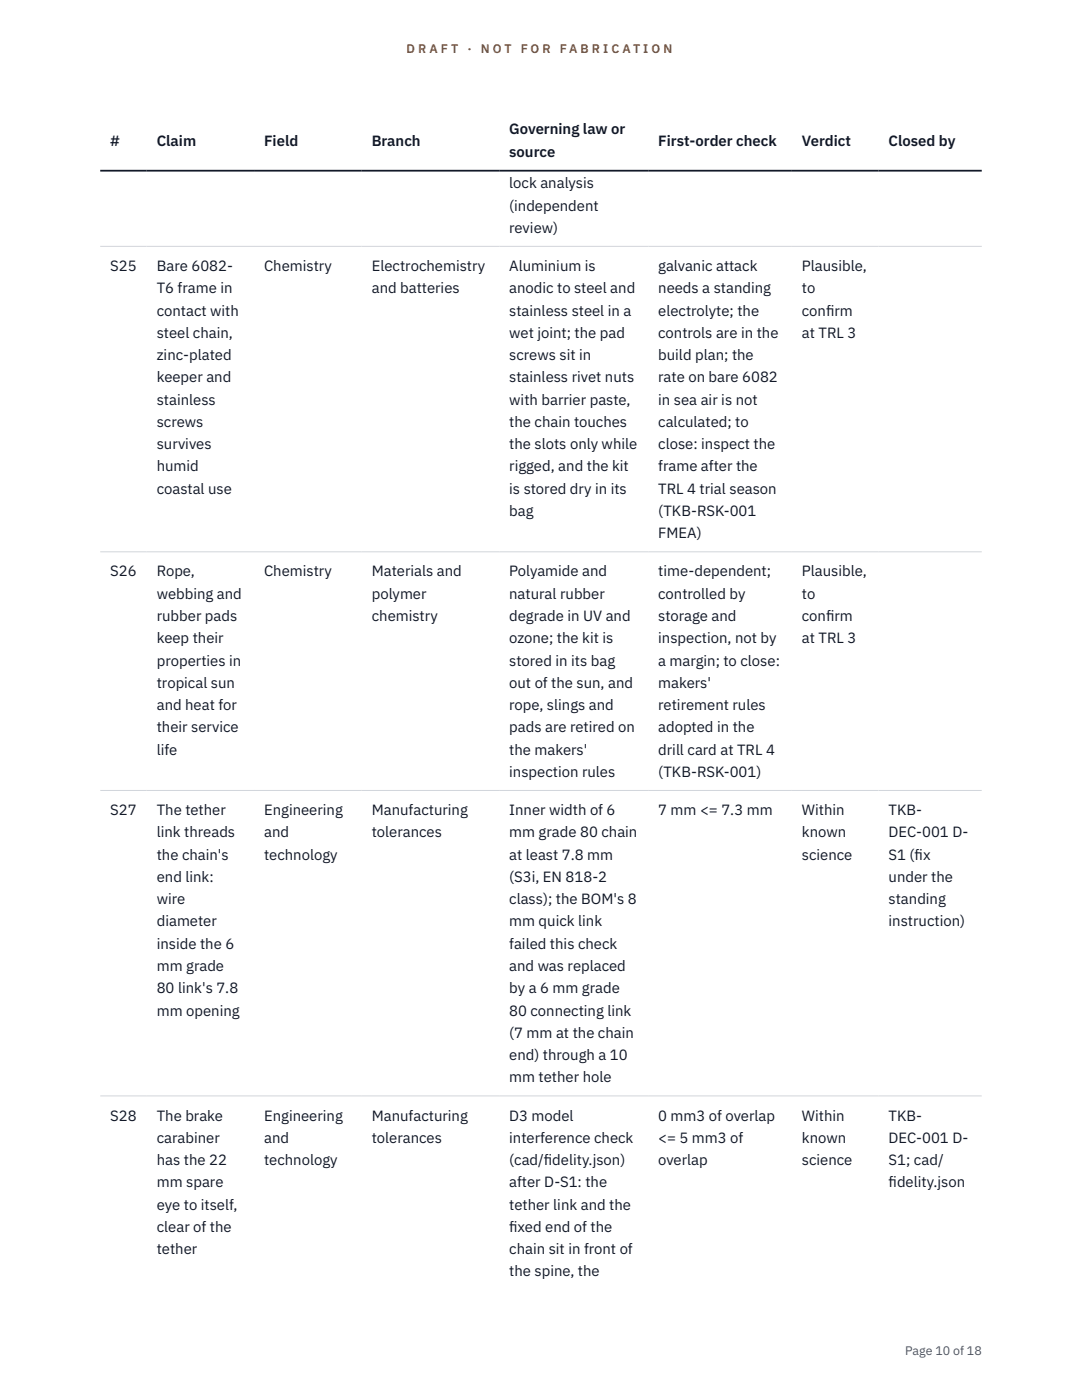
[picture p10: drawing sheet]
<svg xmlns="http://www.w3.org/2000/svg" width="216mm" height="279mm" viewBox="0 0 216 279" stroke-linecap="round" stroke-linejoin="round" font-family="sans-serif">
<defs><g id="words">
<g font-size="3" fill="#111827">
<text x="22" y="29.1">#</text>
<text x="31.3" y="29.1">Claim</text>
<text x="52.7" y="29.1">Field</text>
<text x="74.2" y="29.1">Branch</text>
<text x="101.6" y="26.8">Governing law or</text>
<text x="131.3" y="29.1">First-order check</text>
<text x="160" y="29.1">Verdict</text>
<text x="177.3" y="29.1">Closed by</text>
<text x="101.6" y="31.3">source</text>
<text x="101.6" y="37.6">lock analysis</text>
<text x="101.6" y="42">(independent</text>
<text x="101.6" y="46.5">review)</text>
<text x="22" y="54.1">S25</text>
<text x="31.3" y="54.1">Bare 6082-</text>
<text x="31.3" y="58.5">T6 frame in</text>
<text x="52.7" y="54.1">Chemistry</text>
<text x="74.2" y="54.1">Electrochemistry</text>
<text x="74.2" y="58.5">and batteries</text>
<text x="101.6" y="54.1">Aluminium is</text>
<text x="101.6" y="58.5">anodic to steel and</text>
<text x="131.3" y="54.1">galvanic attack</text>
<text x="131.3" y="58.5">needs a standing</text>
<text x="160" y="54.1">Plausible,</text>
<text x="160" y="58.5">to</text>
<text x="31.3" y="63">contact with</text>
<text x="101.6" y="63">stainless steel in a</text>
<text x="131.3" y="63">electrolyte; the</text>
<text x="160" y="63">conf</text>
<text x="164.8" y="63">irm</text>
<text x="31.3" y="67.4">steel chain,</text>
<text x="31.3" y="71.9">zinc-plated</text>
<text x="101.6" y="67.4">wet joint; the pad</text>
<text x="101.6" y="71.9">screws sit in</text>
<text x="131.3" y="67.4">controls are in the</text>
<text x="131.3" y="71.9">build plan; the</text>
<text x="160" y="67.4">at TRL 3</text>
<text x="31.3" y="76.3">keeper and</text>
<text x="101.6" y="76.3">stainless rivet nuts</text>
<text x="131.3" y="76.3">rate on bare 6082</text>
<text x="31.3" y="80.8">stainless</text>
<text x="101.6" y="80.8">with barrier paste,</text>
<text x="131.3" y="80.8">in sea air is not</text>
<text x="31.3" y="85.2">screws</text>
<text x="31.3" y="89.6">survives</text>
<text x="101.6" y="85.2">the chain touches</text>
<text x="101.6" y="89.6">the slots only while</text>
<text x="131.3" y="85.2">calculated; to</text>
<text x="131.3" y="89.6">close: inspect the</text>
<text x="31.3" y="94.1">humid</text>
<text x="101.6" y="94.1">rigged, and the kit</text>
<text x="131.3" y="94.1">frame after the</text>
<text x="31.3" y="98.5">coastal use</text>
<text x="101.6" y="98.5">is stored dry in its</text>
<text x="131.3" y="98.5">TRL 4 trial season</text>
<text x="101.6" y="103">bag</text>
<text x="131.3" y="103">(TKB-RSK-001</text>
<text x="131.3" y="107.4">FMEA)</text>
<text x="22" y="115">S26</text>
<text x="31.3" y="115">Rope,</text>
<text x="31.3" y="119.5">webbing and</text>
<text x="52.7" y="115">Chemistry</text>
<text x="74.2" y="115">Materials and</text>
<text x="74.2" y="119.5">polymer</text>
<text x="101.6" y="115">Polyamide and</text>
<text x="101.6" y="119.5">natural rubber</text>
<text x="131.3" y="115">time-dependent;</text>
<text x="131.3" y="119.5">controlled by</text>
<text x="160" y="115">Plausible,</text>
<text x="160" y="119.5">to</text>
<text x="31.3" y="123.9">rubber pads</text>
<text x="74.2" y="123.9">chemistry</text>
<text x="101.6" y="123.9">degrade in UV and</text>
<text x="131.3" y="123.9">storage and</text>
<text x="160" y="123.9">conf</text>
<text x="164.8" y="123.9">irm</text>
<text x="31.3" y="128.4">keep their</text>
<text x="101.6" y="128.4">ozone; the kit is</text>
<text x="131.3" y="128.4">inspection, not by</text>
<text x="160" y="128.4">at TRL 3</text>
<text x="31.3" y="132.8">properties in</text>
<text x="31.3" y="137.3">tropical sun</text>
<text x="101.6" y="132.8">stored in its bag</text>
<text x="101.6" y="137.3">out of the sun, and</text>
<text x="131.3" y="132.8">a margin; to close:</text>
<text x="131.3" y="137.3">makers'</text>
<text x="31.3" y="141.7">and heat for</text>
<text x="101.6" y="141.7">rope, slings and</text>
<text x="131.3" y="141.7">retirement rules</text>
<text x="31.3" y="146.2">their service</text>
<text x="101.6" y="146.2">pads are retired on</text>
<text x="131.3" y="146.2">adopted in the</text>
<text x="31.3" y="150.6">life</text>
<text x="101.6" y="150.6">the makers'</text>
<text x="101.6" y="155.1">inspection rules</text>
<text x="131.3" y="150.6">drill card at TRL 4</text>
<text x="131.3" y="155.1">(TKB-RSK-001)</text>
<text x="22" y="162.7">S27</text>
<text x="31.3" y="162.7">The tether</text>
<text x="31.3" y="167.1">link threads</text>
<text x="52.7" y="162.7">Engineering</text>
<text x="52.7" y="167.1">and</text>
<text x="74.2" y="162.7">Manufacturing</text>
<text x="74.2" y="167.1">tolerances</text>
<text x="101.6" y="162.7">Inner width of 6</text>
<text x="101.6" y="167.1">mm grade 80 chain</text>
<text x="131.3" y="162.7">7 mm &lt;= 7.3 mm</text>
<text x="160" y="162.7">Within</text>
<text x="160" y="167.1">known</text>
<text x="177.3" y="162.7">TKB-</text>
<text x="177.3" y="167.1">DEC-001 D-</text>
<text x="31.3" y="171.6">the chain's</text>
<text x="52.7" y="171.6">technology</text>
<text x="101.6" y="171.6">at least 7.8 mm</text>
<text x="160" y="171.6">science</text>
<text x="177.3" y="171.6">S1 (f</text>
<text x="182.5" y="171.6">ix</text>
<text x="31.3" y="176">end link:</text>
<text x="101.6" y="176">(S3i, EN 818-2</text>
<text x="177.3" y="176">under the</text>
<text x="31.3" y="180.5">wire</text>
<text x="31.3" y="184.9">diameter</text>
<text x="101.6" y="180.5">class); the BOM's 8</text>
<text x="101.6" y="184.9">mm quick link</text>
<text x="177.3" y="180.5">standing</text>
<text x="177.3" y="184.9">instruction)</text>
<text x="31.3" y="189.3">inside the 6</text>
<text x="101.6" y="189.3">failed this check</text>
<text x="31.3" y="193.8">mm grade</text>
<text x="101.6" y="193.8">and was replaced</text>
<text x="31.3" y="198.2">80 link's 7.8</text>
<text x="31.3" y="202.7">mm opening</text>
<text x="101.6" y="198.2">by a 6 mm grade</text>
<text x="101.6" y="202.7">80 connecting link</text>
<text x="101.6" y="207.1">(7 mm at the chain</text>
<text x="101.6" y="211.6">end) through a 10</text>
<text x="101.6" y="216">mm tether hole</text>
<text x="22" y="223.6">S28</text>
<text x="31.3" y="223.6">The brake</text>
<text x="52.7" y="223.6">Engineering</text>
<text x="74.2" y="223.6">Manufacturing</text>
<text x="101.6" y="223.6">D3 model</text>
<text x="131.3" y="223.6">0 mm3 of overlap</text>
<text x="160" y="223.6">Within</text>
<text x="177.3" y="223.6">TKB-</text>
<text x="31.3" y="228.1">carabiner</text>
<text x="31.3" y="232.5">has the 22</text>
<text x="52.7" y="228.1">and</text>
<text x="52.7" y="232.5">technology</text>
<text x="74.2" y="228.1">tolerances</text>
<text x="101.6" y="228.1">interference check</text>
<text x="101.6" y="232.5">(cad/f</text>
<text x="108.5" y="232.5">idelity.json)</text>
<text x="131.3" y="228.1">&lt;= 5 mm3 of</text>
<text x="131.3" y="232.5">overlap</text>
<text x="160" y="228.1">known</text>
<text x="160" y="232.5">science</text>
<text x="177.3" y="228.1">DEC-001 D-</text>
<text x="177.3" y="232.5">S1; cad/</text>
<text x="31.3" y="237">mm spare</text>
<text x="101.6" y="237">after D-S1: the</text>
<text x="177.3" y="237">f</text>
<text x="177.3" y="237">idelity.json</text>
<text x="31.3" y="241.4">eye to itself,</text>
<text x="31.3" y="245.9">clear of the</text>
<text x="101.6" y="241.4">tether link and the</text>
<text x="101.6" y="245.9">f</text>
<text x="101.6" y="245.9">ixed end of the</text>
<text x="31.3" y="250.3">tether</text>
<text x="101.6" y="250.3">chain sit in front of</text>
<text x="101.6" y="254.8">the spine, the</text>
</g>
<g font-size="2.5" fill="#b45309">
<text x="81.1" y="10.5">D R A F T</text>
<text x="93.3" y="10.5">·</text>
<text x="95.9" y="10.5">N O T</text>
<text x="103.9" y="10.5">F O R</text>
<text x="111.7" y="10.5">F A B R I C A T I O N</text>
</g>
<text font-size="2.5" fill="#4b5563" x="180.6" y="270.3">Page 10 of 18</text>
</g></defs>
<path d="M20 49.2h175.9M20 110.1h175.9M20 157.8h175.9M20 218.7h175.9" fill="none" stroke="#d1d5db" stroke-width=".2"/>
<path d="M20 34.1h175.9" fill="none" stroke="#111827" stroke-width=".35"/>
<use href="#words"/>
</svg>
